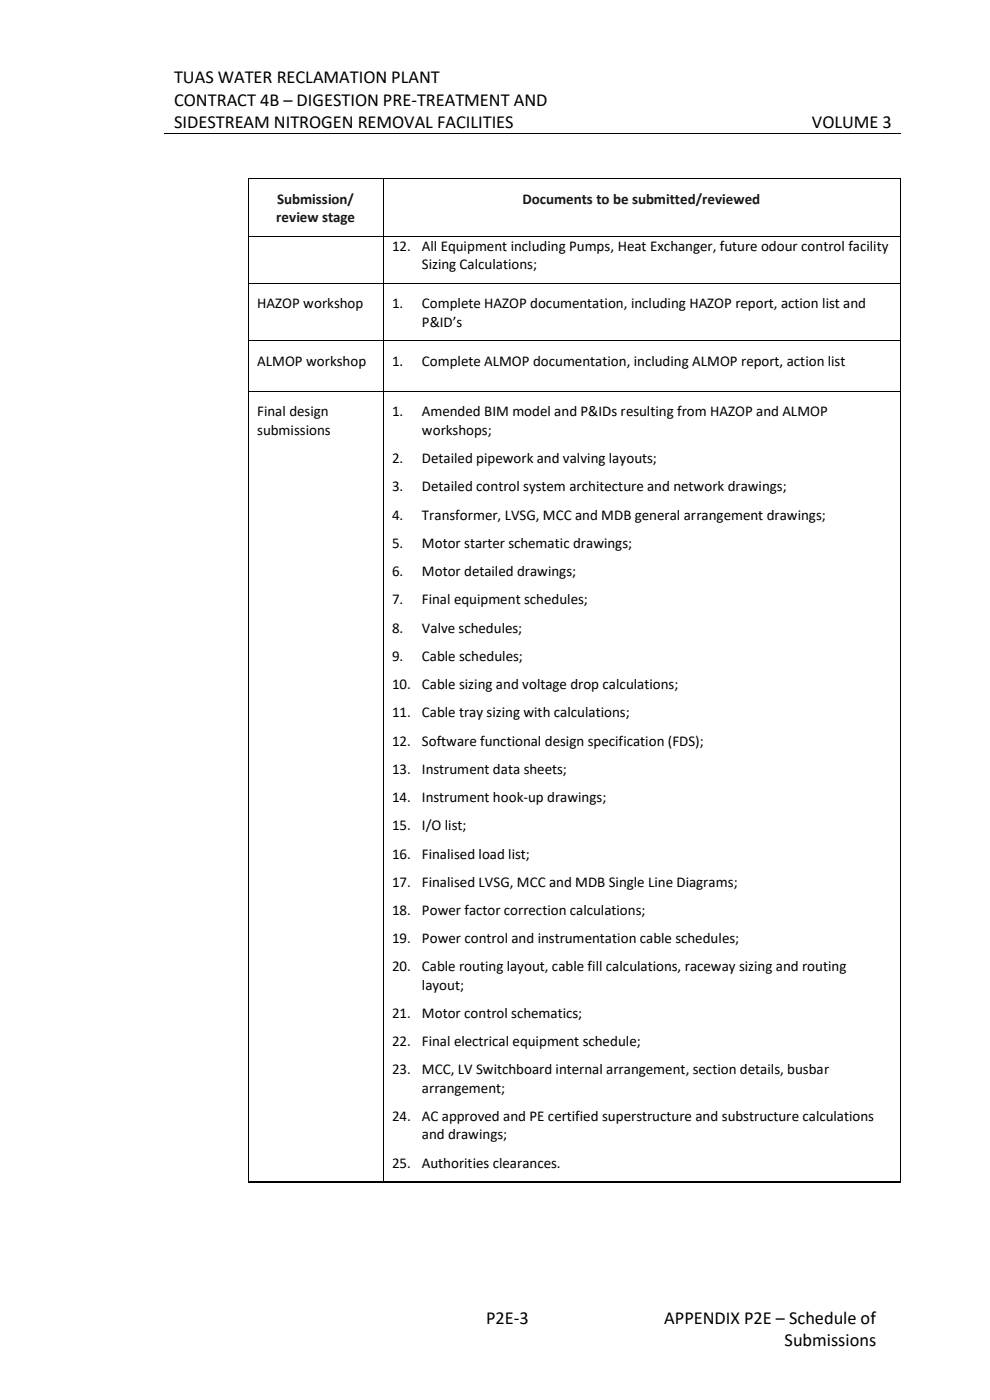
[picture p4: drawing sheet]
<svg xmlns="http://www.w3.org/2000/svg" width="210mm" height="297mm" viewBox="0 0 210 297" stroke-linecap="round" stroke-linejoin="round" font-family="sans-serif">
<defs><g id="words">
<g font-size="3.9">
<text x="36.9" y="17.7">TUAS WATER RECLAMATION PLANT</text>
<text x="36.9" y="22.4">CONTRACT 4B – DIGESTION PRE-TREATMENT AND</text>
<text x="36.9" y="27.2">SIDESTREAM NITROGEN REMOVAL FACILITIES</text>
<text x="172.2" y="27.2">VOLUME 3</text>
<text x="103.1" y="280.9">P2E-3</text>
<text x="140.9" y="280.9">APPENDIX P2E – Schedule of</text>
<text x="166.4" y="285.6">Submissions</text>
</g>
<g font-size="3.2" fill="#171717">
<text x="58.6" y="47.1">review stage</text>
<text x="58.8" y="43.2">Submission/</text>
<text x="110.9" y="43.2">Documents to be submitted/reviewed</text>
</g>
<g font-size="3.2">
<text x="83.2" y="53.2">12.</text>
<text x="89.5" y="53.2">All Equipment including Pumps, Heat Exchanger, future odour control facility</text>
<text x="89.5" y="57.1">Sizing Calculations;</text>
<text x="54.6" y="65.4">HAZOP workshop</text>
<text x="83.2" y="65.4">1.</text>
<text x="89.5" y="65.4">Complete HAZOP documentation, including HAZOP report, action list and</text>
<text x="89.5" y="69.3">P&amp;ID’s</text>
<text x="54.6" y="77.6">ALMOP workshop</text>
<text x="83.2" y="77.6">1.</text>
<text x="89.5" y="77.6">Complete ALMOP documentation, including ALMOP report, action list</text>
<text x="54.6" y="88.4">Final design</text>
<text x="83.2" y="88.4">1.</text>
<text x="89.5" y="88.4">Amended BIM model and P&amp;IDs resulting from HAZOP and ALMOP</text>
<text x="54.6" y="92.3">submissions</text>
<text x="89.5" y="92.3">workshops;</text>
<text x="83.2" y="98.3">2.</text>
<text x="89.5" y="98.3">Detailed pipework and valving layouts;</text>
<text x="83.2" y="104.2">3.</text>
<text x="89.5" y="104.2">Detailed control system architecture and network drawings;</text>
<text x="83.2" y="110.3">4.</text>
<text x="89.5" y="110.3">Transformer, LVSG, MCC and MDB general arrangement drawings;</text>
<text x="83.2" y="116.2">5.</text>
<text x="89.5" y="116.2">Motor starter schematic drawings;</text>
<text x="83.2" y="122.2">6.</text>
<text x="89.5" y="122.2">Motor detailed drawings;</text>
<text x="83.2" y="128.2">7.</text>
<text x="89.5" y="128.2">Final equipment schedules;</text>
<text x="83.2" y="134.2">8.</text>
<text x="89.5" y="134.2">Valve schedules;</text>
<text x="83.2" y="140.2">9.</text>
<text x="89.5" y="140.2">Cable schedules;</text>
<text x="83.2" y="146.2">10.</text>
<text x="89.5" y="146.2">Cable sizing and voltage drop calculations;</text>
<text x="83.2" y="152.2">11.</text>
<text x="89.5" y="152.2">Cable tray sizing with calculations;</text>
<text x="83.2" y="158.2">12.</text>
<text x="89.5" y="158.2">Software functional design specification (FDS);</text>
<text x="83.2" y="164.2">13.</text>
<text x="89.5" y="164.2">Instrument data sheets;</text>
<text x="83.2" y="170.2">14.</text>
<text x="89.5" y="170.2">Instrument hook-up drawings;</text>
<text x="83.2" y="176.2">15.</text>
<text x="89.5" y="176.2">I/O list;</text>
<text x="83.2" y="182.1">16.</text>
<text x="89.5" y="182.1">Finalised load list;</text>
<text x="83.2" y="188.2">17.</text>
<text x="89.5" y="188.2">Finalised LVSG, MCC and MDB Single Line Diagrams;</text>
<text x="83.2" y="194.1">18.</text>
<text x="89.5" y="194.1">Power factor correction calculations;</text>
<text x="83.2" y="200.1">19.</text>
<text x="89.5" y="200.1">Power control and instrumentation cable schedules;</text>
<text x="83.2" y="206.1">20.</text>
<text x="89.5" y="206.1">Cable routing layout, cable fill calculations, raceway sizing and routing</text>
<text x="89.5" y="210">layout;</text>
<text x="83.2" y="216">21.</text>
<text x="83.2" y="222">22.</text>
<text x="89.5" y="216">Motor control schematics;</text>
<text x="89.5" y="222">Final electrical equipment schedule;</text>
<text x="83.2" y="227.9">23.</text>
<text x="89.5" y="227.9">MCC, LV Switchboard internal arrangement, section details, busbar</text>
<text x="89.5" y="231.9">arrangement;</text>
<text x="83.2" y="237.8">24.</text>
<text x="89.5" y="237.8">AC approved and PE certified superstructure and substructure calculations</text>
<text x="89.5" y="241.7">and drawings;</text>
<text x="83.2" y="247.7">25.</text>
<text x="89.5" y="247.7">Authorities clearances.</text>
</g>
</g></defs>
<g fill="none" stroke="#000" stroke-width=".21">
<path d="M34.8 28.3h156.2M52.7 38v12M52.8 37.9h28.4M81.3 38v12M81.3 37.9h109.6M191 38v12M52.7 50.2v9.9M52.8 50.1h28.4M81.3 50.2v9.9M81.3 50.1h109.6M191 50.2v9.9M52.7 60.2v12"/>
<path d="M52.7 72.4v10.6M52.8 60.2h28.4M52.8 72.3h28.4M81.3 60.2v12M81.3 72.4v10.6M81.3 60.2h109.6M81.3 72.3h109.6M191 60.2v12M191 72.4v10.6M52.7 83.2v167.5M52.8 83.1h28.4M81.3 83.2v167.5"/>
<path d="M81.3 83.1h109.6M191 83.2v167.5"/>
</g>
<g fill="#000">
<path d="M52.6 37.9h.2v.1h-.2z" fill-rule="evenodd"/>
<path d="M52.6 37.9h.2v.1h-.2z" fill-rule="evenodd"/>
<path d="M81.2 37.9h.1v.1h-.1z" fill-rule="evenodd"/>
<path d="M117.8 28.2h.2v.2h-.2z" fill-rule="evenodd"/>
<path d="M190.9 37.9h.1v.1h-.1z" fill-rule="evenodd"/>
<path d="M190.9 37.9h.1v.1h-.1z" fill-rule="evenodd"/>
<path d="M52.6 50h.2v.2h-.2z" fill-rule="evenodd"/>
<path d="M81.2 50h.1v.2h-.1z" fill-rule="evenodd"/>
<path d="M190.9 50h.1v.2h-.1z" fill-rule="evenodd"/>
<path d="M52.6 60.1h.2v.1h-.2z" fill-rule="evenodd"/>
<path d="M52.6 72.2h.2v.2h-.2z" fill-rule="evenodd"/>
<path d="M81.2 60.1h.1v.1h-.1z" fill-rule="evenodd"/>
<path d="M81.2 72.2h.1v.2h-.1z" fill-rule="evenodd"/>
<path d="M190.9 60.1h.1v.1h-.1z" fill-rule="evenodd"/>
<path d="M190.9 72.2h.1v.2h-.1z" fill-rule="evenodd"/>
<path d="M52.6 83h.2v.2h-.2z" fill-rule="evenodd"/>
<path d="M81.2 83h.1v.2h-.1z" fill-rule="evenodd"/>
<path d="M190.9 83h.1v.2h-.1z" fill-rule="evenodd"/>
<path d="M81.2 250.7h.3v.3h-.3z" fill-rule="evenodd"/>
<path d="M190.9 250.7h.1v.3h-.1z" fill-rule="evenodd"/>
</g>
<path d="M52.6 250.9h28.6M81.5 250.9h109.4" fill="none" stroke="#000" stroke-width=".34"/>
<use href="#words"/>
</svg>
